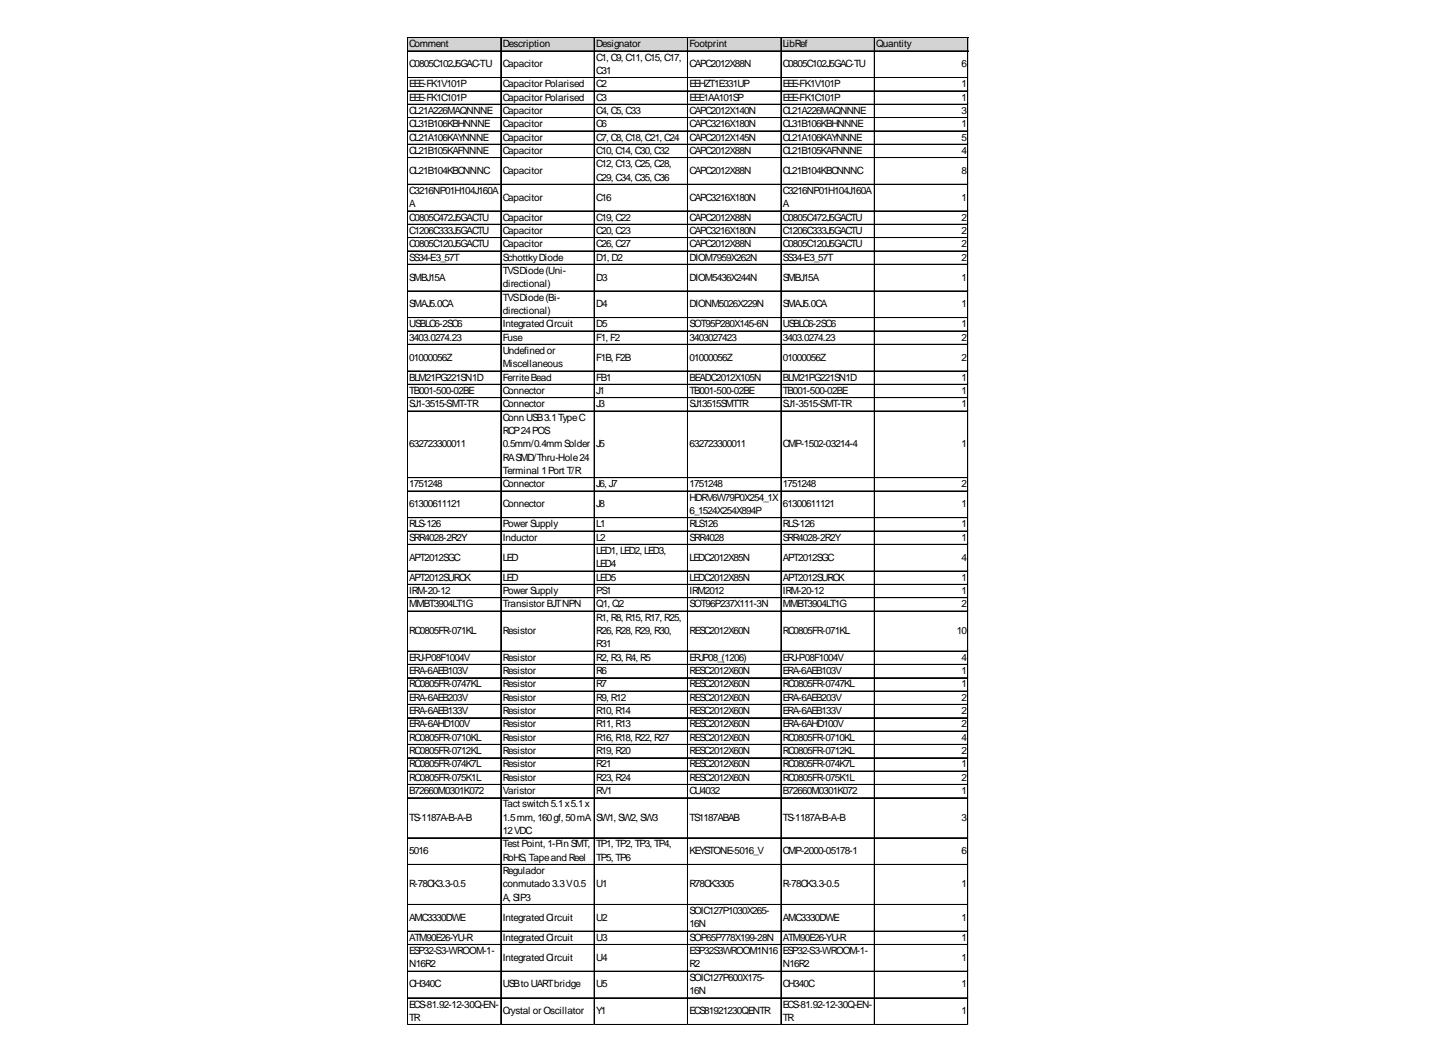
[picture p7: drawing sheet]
<svg xmlns="http://www.w3.org/2000/svg" width="290mm" height="216mm" viewBox="0 0 290 216" stroke-linecap="round" stroke-linejoin="round" font-family="sans-serif">
<defs><g id="words">
<g font-size="2">
<text x="83.1" y="9.6">Comment</text>
<text x="102" y="9.6">Description</text>
<text x="121" y="9.6">Designator</text>
<text x="139.9" y="9.6">Footprint</text>
<text x="158.9" y="9.6">LibRef</text>
<text x="177.8" y="9.6">Quantity</text>
<text x="83.1" y="13.6">C0805C102J5GAC-TU</text>
<text x="83.1" y="17.7">EEE-FK1V101P</text>
<text x="102" y="13.6">Capacitor</text>
<text x="102" y="17.7">Capacitor Polarised</text>
<text x="121" y="12.3">C1, C9, C11, C15, C17,</text>
<text x="121" y="15">C31</text>
<text x="121" y="17.7">C2</text>
<text x="139.9" y="13.6">CAPC2012X88N</text>
<text x="139.9" y="17.7">EEHZT1E331UP</text>
<text x="158.9" y="13.6">C0805C102J5GAC-TU</text>
<text x="158.9" y="17.7">EEE-FK1V101P</text>
<text x="195.1" y="13.6">6</text>
<text x="195.1" y="17.7">1</text>
<text x="83.1" y="20.4">EEE-FK1C101P</text>
<text x="83.1" y="23.1">CL21A226MAQNNNE</text>
<text x="102" y="20.4">Capacitor Polarised</text>
<text x="102" y="23.1">Capacitor</text>
<text x="121" y="20.4">C3</text>
<text x="121" y="23.1">C4, C5, C33</text>
<text x="139.9" y="20.4">EEE1AA101SP</text>
<text x="139.9" y="23.1">CAPC2012X140N</text>
<text x="158.9" y="20.4">EEE-FK1C101P</text>
<text x="158.9" y="23.1">CL21A226MAQNNNE</text>
<text x="195.1" y="20.4">1</text>
<text x="195.1" y="23.1">3</text>
<text x="83.1" y="25.8">CL31B106KBHNNNE</text>
<text x="83.1" y="28.5">CL21A106KAYNNNE</text>
<text x="102" y="25.8">Capacitor</text>
<text x="102" y="28.5">Capacitor</text>
<text x="121" y="25.8">C6</text>
<text x="121" y="28.5">C7, C8, C18, C21, C24</text>
<text x="139.9" y="25.8">CAPC3216X180N</text>
<text x="139.9" y="28.5">CAPC2012X145N</text>
<text x="158.9" y="25.8">CL31B106KBHNNNE</text>
<text x="158.9" y="28.5">CL21A106KAYNNNE</text>
<text x="195.1" y="25.8">1</text>
<text x="195.1" y="28.5">5</text>
<text x="83.1" y="31.2">CL21B105KAFNNNE</text>
<text x="83.1" y="35.3">CL21B104KBCNNNC</text>
<text x="102" y="31.2">Capacitor</text>
<text x="102" y="35.3">Capacitor</text>
<text x="121" y="31.2">C10, C14, C30, C32</text>
<text x="121" y="33.9">C12, C13, C25, C28,</text>
<text x="139.9" y="31.2">CAPC2012X88N</text>
<text x="139.9" y="35.3">CAPC2012X88N</text>
<text x="158.9" y="31.2">CL21B105KAFNNNE</text>
<text x="158.9" y="35.3">CL21B104KBCNNNC</text>
<text x="195.1" y="31.2">4</text>
<text x="195.1" y="35.3">8</text>
<text x="83.1" y="39.4">C3216NP01H104J160A</text>
<text x="102" y="40.7">Capacitor</text>
<text x="121" y="36.6">C29, C34, C35, C36</text>
<text x="121" y="40.7">C16</text>
<text x="139.9" y="40.7">CAPC3216X180N</text>
<text x="158.9" y="39.4">C3216NP01H104J160A</text>
<text x="195.1" y="40.7">1</text>
<text x="83.1" y="42.1">A</text>
<text x="83.1" y="44.8">C0805C472J5GACTU</text>
<text x="83.1" y="47.5">C1206C333J5GACTU</text>
<text x="102" y="44.8">Capacitor</text>
<text x="102" y="47.5">Capacitor</text>
<text x="121" y="44.8">C19, C22</text>
<text x="121" y="47.5">C20, C23</text>
<text x="139.9" y="44.8">CAPC2012X88N</text>
<text x="139.9" y="47.5">CAPC3216X180N</text>
<text x="158.9" y="42.1">A</text>
<text x="158.9" y="44.8">C0805C472J5GACTU</text>
<text x="158.9" y="47.5">C1206C333J5GACTU</text>
<text x="195.1" y="44.8">2</text>
<text x="195.1" y="47.5">2</text>
<text x="83.1" y="50.2">C0805C120J5GACTU</text>
<text x="83.1" y="52.9">SS34-E3_57T</text>
<text x="102" y="50.2">Capacitor</text>
<text x="102" y="52.9">SchottkyDiode</text>
<text x="121" y="50.2">C26, C27</text>
<text x="121" y="52.9">D1, D2</text>
<text x="139.9" y="50.2">CAPC2012X88N</text>
<text x="139.9" y="52.9">DIOM7959X262N</text>
<text x="158.9" y="50.2">C0805C120J5GACTU</text>
<text x="158.9" y="52.9">SS34-E3_57T</text>
<text x="195.1" y="50.2">2</text>
<text x="195.1" y="52.9">2</text>
<text x="83.1" y="56.9">SMBJ15A</text>
<text x="102" y="55.6">TVSDiode(Uni-</text>
<text x="102" y="58.3">directional)</text>
<text x="121" y="56.9">D3</text>
<text x="139.9" y="56.9">DIOM5436X244N</text>
<text x="158.9" y="56.9">SMBJ15A</text>
<text x="195.1" y="56.9">1</text>
<text x="83.1" y="62.4">SMAJ5.0CA</text>
<text x="102" y="61">TVSDiode(Bi-</text>
<text x="102" y="63.7">directional)</text>
<text x="121" y="62.4">D4</text>
<text x="139.9" y="62.4">DIONM5026X229N</text>
<text x="158.9" y="62.4">SMAJ5.0CA</text>
<text x="195.1" y="62.4">1</text>
<text x="83.1" y="66.4">USBLC6-2SC6</text>
<text x="83.1" y="69.1">3403.0274.23</text>
<text x="102" y="66.4">Integrated Circuit</text>
<text x="102" y="69.1">Fuse</text>
<text x="102" y="71.8">Undefined or</text>
<text x="121" y="66.4">D5</text>
<text x="121" y="69.1">F1, F2</text>
<text x="139.9" y="66.4">SOT95P280X145-6N</text>
<text x="139.9" y="69.1">3403027423</text>
<text x="158.9" y="66.4">USBLC6-2SC6</text>
<text x="158.9" y="69.1">3403.0274.23</text>
<text x="195.1" y="66.4">1</text>
<text x="195.1" y="69.1">2</text>
<text x="83.1" y="73.2">01000056Z</text>
<text x="83.1" y="77.2">BLM21PG221SN1D</text>
<text x="102" y="74.5">Miscellaneous</text>
<text x="102" y="77.2">FerriteBead</text>
<text x="121" y="73.2">F1B, F2B</text>
<text x="121" y="77.2">FB1</text>
<text x="139.9" y="73.2">01000056Z</text>
<text x="139.9" y="77.2">BEADC2012X105N</text>
<text x="158.9" y="73.2">01000056Z</text>
<text x="158.9" y="77.2">BLM21PG221SN1D</text>
<text x="195.1" y="73.2">2</text>
<text x="195.1" y="77.2">1</text>
<text x="83.1" y="79.9">TB001-500-02BE</text>
<text x="83.1" y="82.7">SJ1-3515-SMT-TR</text>
<text x="102" y="79.9">Connector</text>
<text x="102" y="82.7">Connector</text>
<text x="121" y="79.9">J1</text>
<text x="121" y="82.7">J3</text>
<text x="139.9" y="79.9">TB001-500-02BE</text>
<text x="139.9" y="82.7">SJ13515SMTTR</text>
<text x="158.9" y="79.9">TB001-500-02BE</text>
<text x="158.9" y="82.7">SJ1-3515-SMT-TR</text>
<text x="195.1" y="79.9">1</text>
<text x="195.1" y="82.7">1</text>
<text x="102" y="85.4">Conn USB3.1TypeC</text>
<text x="102" y="88.1">RCP24POS</text>
<text x="83.1" y="90.8">632723300011</text>
<text x="102" y="90.8">0.5mm/0.4mmSolder</text>
<text x="102" y="93.5">RASMD/Thru-Hole24</text>
<text x="121" y="90.8">J5</text>
<text x="139.9" y="90.8">632723300011</text>
<text x="158.9" y="90.8">CMP-1502-03214-4</text>
<text x="195.1" y="90.8">1</text>
<text x="83.1" y="98.9">1751248</text>
<text x="102" y="96.2">Terminal 1Port T/R</text>
<text x="102" y="98.9">Connector</text>
<text x="121" y="98.9">J6, J7</text>
<text x="139.9" y="98.9">1751248</text>
<text x="139.9" y="101.6">HDRV6W79P0X254_1X</text>
<text x="158.9" y="98.9">1751248</text>
<text x="195.1" y="98.9">2</text>
<text x="83.1" y="102.9">61300611121</text>
<text x="83.1" y="107">RLS-126</text>
<text x="102" y="102.9">Connector</text>
<text x="102" y="107">Power Supply</text>
<text x="121" y="102.9">J8</text>
<text x="121" y="107">L1</text>
<text x="139.9" y="104.3">6_1524X254X894P</text>
<text x="139.9" y="107">RLS126</text>
<text x="158.9" y="102.9">61300611121</text>
<text x="158.9" y="107">RLS-126</text>
<text x="195.1" y="102.9">1</text>
<text x="195.1" y="107">1</text>
<text x="83.1" y="109.7">SRR4028-2R2Y</text>
<text x="83.1" y="113.8">APT2012SGC</text>
<text x="102" y="109.7">Inductor</text>
<text x="102" y="113.8">LED</text>
<text x="121" y="109.7">L2</text>
<text x="121" y="112.4">LED1, LED2, LED3,</text>
<text x="139.9" y="109.7">SRR4028</text>
<text x="139.9" y="113.8">LEDC2012X85N</text>
<text x="158.9" y="109.7">SRR4028-2R2Y</text>
<text x="158.9" y="113.8">APT2012SGC</text>
<text x="195.1" y="109.7">1</text>
<text x="195.1" y="113.8">4</text>
<text x="83.1" y="117.8">APT2012SURCK</text>
<text x="102" y="117.8">LED</text>
<text x="121" y="115.1">LED4</text>
<text x="121" y="117.8">LED5</text>
<text x="139.9" y="117.8">LEDC2012X85N</text>
<text x="158.9" y="117.8">APT2012SURCK</text>
<text x="195.1" y="117.8">1</text>
<text x="83.1" y="120.5">IRM-20-12</text>
<text x="83.1" y="123.2">MMBT3904LT1G</text>
<text x="102" y="120.5">Power Supply</text>
<text x="102" y="123.2">Transistor BJTNPN</text>
<text x="121" y="120.5">PS1</text>
<text x="121" y="123.2">Q1, Q2</text>
<text x="121" y="126">R1, R8, R15, R17, R25,</text>
<text x="139.9" y="120.5">IRM2012</text>
<text x="139.9" y="123.2">SOT96P237X111-3N</text>
<text x="158.9" y="120.5">IRM-20-12</text>
<text x="158.9" y="123.2">MMBT3904LT1G</text>
<text x="195.1" y="120.5">1</text>
<text x="195.1" y="123.2">2</text>
<text x="83.1" y="128.7">RC0805FR-071KL</text>
<text x="102" y="128.7">Resistor</text>
<text x="121" y="128.7">R26, R28, R29, R30,</text>
<text x="121" y="131.4">R31</text>
<text x="139.9" y="128.7">RESC2012X60N</text>
<text x="158.9" y="128.7">RC0805FR-071KL</text>
<text x="194.2" y="128.7">10</text>
<text x="83.1" y="134.1">ERJ-P08F1004V</text>
<text x="83.1" y="136.8">ERA-6AEB103V</text>
<text x="102" y="134.1">Resistor</text>
<text x="102" y="136.8">Resistor</text>
<text x="121" y="134.1">R2, R3, R4, R5</text>
<text x="121" y="136.8">R6</text>
<text x="139.9" y="134.1">ERJP08_(1206)</text>
<text x="139.9" y="136.8">RESC2012X60N</text>
<text x="158.9" y="134.1">ERJ-P08F1004V</text>
<text x="158.9" y="136.8">ERA-6AEB103V</text>
<text x="195.1" y="134.1">4</text>
<text x="195.1" y="136.8">1</text>
<text x="83.1" y="139.5">RC0805FR-0747KL</text>
<text x="83.1" y="142.2">ERA-6AEB203V</text>
<text x="102" y="139.5">Resistor</text>
<text x="102" y="142.2">Resistor</text>
<text x="121" y="139.5">R7</text>
<text x="121" y="142.2">R9, R12</text>
<text x="139.9" y="139.5">RESC2012X60N</text>
<text x="139.9" y="142.2">RESC2012X60N</text>
<text x="158.9" y="139.5">RC0805FR-0747KL</text>
<text x="158.9" y="142.2">ERA-6AEB203V</text>
<text x="195.1" y="139.5">1</text>
<text x="195.1" y="142.2">2</text>
<text x="83.1" y="144.9">ERA-6AEB133V</text>
<text x="83.1" y="147.6">ERA-6AHD100V</text>
<text x="102" y="144.9">Resistor</text>
<text x="102" y="147.6">Resistor</text>
<text x="121" y="144.9">R10, R14</text>
<text x="121" y="147.6">R11, R13</text>
<text x="139.9" y="144.9">RESC2012X60N</text>
<text x="139.9" y="147.6">RESC2012X60N</text>
<text x="158.9" y="144.9">ERA-6AEB133V</text>
<text x="158.9" y="147.6">ERA-6AHD100V</text>
<text x="195.1" y="144.9">2</text>
<text x="195.1" y="147.6">2</text>
<text x="83.1" y="150.3">RC0805FR-0710KL</text>
<text x="83.1" y="153">RC0805FR-0712KL</text>
<text x="83.1" y="155.7">RC0805FR-074K7L</text>
<text x="102" y="150.3">Resistor</text>
<text x="102" y="153">Resistor</text>
<text x="102" y="155.7">Resistor</text>
<text x="121" y="150.3">R16, R18, R22, R27</text>
<text x="121" y="153">R19, R20</text>
<text x="121" y="155.7">R21</text>
<text x="139.9" y="150.3">RESC2012X60N</text>
<text x="139.9" y="153">RESC2012X60N</text>
<text x="139.9" y="155.7">RESC2012X60N</text>
<text x="158.9" y="150.3">RC0805FR-0710KL</text>
<text x="158.9" y="153">RC0805FR-0712KL</text>
<text x="158.9" y="155.7">RC0805FR-074K7L</text>
<text x="195.1" y="150.3">4</text>
<text x="195.1" y="153">2</text>
<text x="195.1" y="155.7">1</text>
<text x="83.1" y="158.4">RC0805FR-075K1L</text>
<text x="83.1" y="161.1">B72660M0301K072</text>
<text x="102" y="158.4">Resistor</text>
<text x="102" y="161.1">Varistor</text>
<text x="121" y="158.4">R23, R24</text>
<text x="121" y="161.1">RV1</text>
<text x="139.9" y="158.4">RESC2012X60N</text>
<text x="139.9" y="161.1">CU4032</text>
<text x="158.9" y="158.4">RC0805FR-075K1L</text>
<text x="158.9" y="161.1">B72660M0301K072</text>
<text x="195.1" y="158.4">2</text>
<text x="195.1" y="161.1">1</text>
<text x="83.1" y="166.5">TS-1187A-B-A-B</text>
<text x="102" y="163.8">Tact switch 5.1x5.1x</text>
<text x="102" y="166.5">1.5mm, 160gf, 50mA</text>
<text x="121" y="166.5">SW1, SW2, SW3</text>
<text x="139.9" y="166.5">TS1187ABAB</text>
<text x="158.9" y="166.5">TS-1187A-B-A-B</text>
<text x="195.1" y="166.5">3</text>
<text x="83.1" y="173.3">5016</text>
<text x="102" y="169.3">12VDC</text>
<text x="102" y="172">Test Point, 1-Pin SMT,</text>
<text x="121" y="172">TP1, TP2, TP3, TP4,</text>
<text x="139.9" y="173.3">KEYSTONE-5016_V</text>
<text x="158.9" y="173.3">CMP-2000-05178-1</text>
<text x="195.1" y="173.3">6</text>
<text x="102" y="174.7">RoHS, Tapeand Reel</text>
<text x="102" y="177.4">Regulador</text>
<text x="121" y="174.7">TP5, TP6</text>
<text x="83.1" y="180.1">R-78CK3.3-0.5</text>
<text x="102" y="180.1">conmutado 3.3V0.5</text>
<text x="102" y="182.8">A, SIP3</text>
<text x="121" y="180.1">U1</text>
<text x="139.9" y="180.1">R78CK3305</text>
<text x="139.9" y="185.5">SOIC127P1030X265-</text>
<text x="158.9" y="180.1">R-78CK3.3-0.5</text>
<text x="195.1" y="180.1">1</text>
<text x="83.1" y="186.8">AMC3330DWE</text>
<text x="83.1" y="190.9">ATM90E26-YU-R</text>
<text x="102" y="186.8">Integrated Circuit</text>
<text x="102" y="190.9">Integrated Circuit</text>
<text x="121" y="186.8">U2</text>
<text x="121" y="190.9">U3</text>
<text x="139.9" y="188.2">16N</text>
<text x="139.9" y="190.9">SOP65P778X199-28N</text>
<text x="158.9" y="186.8">AMC3330DWE</text>
<text x="158.9" y="190.9">ATM90E26-YU-R</text>
<text x="195.1" y="186.8">1</text>
<text x="195.1" y="190.9">1</text>
<text x="83.1" y="193.6">ESP32-S3-WROOM-1-</text>
<text x="83.1" y="196.3">N16R2</text>
<text x="102" y="195">Integrated Circuit</text>
<text x="121" y="195">U4</text>
<text x="139.9" y="193.6">ESP32S3WROOM1N16</text>
<text x="139.9" y="196.3">R2</text>
<text x="158.9" y="193.6">ESP32-S3-WROOM-1-</text>
<text x="158.9" y="196.3">N16R2</text>
<text x="195.1" y="195">1</text>
<text x="83.1" y="200.4">CH340C</text>
<text x="102" y="200.4">USBto UARTbridge</text>
<text x="121" y="200.4">U5</text>
<text x="139.9" y="199">SOIC127P600X175-</text>
<text x="139.9" y="201.7">16N</text>
<text x="158.9" y="200.4">CH340C</text>
<text x="195.1" y="200.4">1</text>
<text x="83.1" y="204.4">ECS-81.92-12-30Q-EN-</text>
<text x="83.1" y="207.1">TR</text>
<text x="102" y="205.8">Crystal or Oscillator</text>
<text x="121" y="205.8">Y1</text>
<text x="139.9" y="205.8">ECS81921230QENTR</text>
<text x="158.9" y="204.4">ECS-81.92-12-30Q-EN-</text>
<text x="158.9" y="207.1">TR</text>
<text x="195.1" y="205.8">1</text>
</g>
</g></defs>
<path d="M82.7 7.7h113.8v2.8h-113.8z" fill="#d3d3d3"/>
<g fill="none" stroke="#000" stroke-width=".2">
<path d="M82.6 7.6v200.4M82.7 7.6v200.4M82.8 7.6h113.7M82.8 7.7h113.7M82.8 10.3h113.7M82.8 10.4h113.7M82.8 15.7h113.7M82.8 15.8h113.7M82.8 18.4h113.7M82.8 18.5h113.7M101.6 7.7v200.3M101.7 7.7v200.3"/>
<path d="M120.5 7.7v200.3M120.6 7.7v200.3M139.5 7.7v200.3M139.6 7.7v200.3M158.4 7.7v200.3M158.5 7.7v200.3M177.4 7.7v200.3M177.5 7.7v200.3M196.3 7.7v200.3M196.4 7.7v200.3M82.8 21.1h113.7M82.8 21.2h113.7"/>
<path d="M82.8 23.8h113.7M82.8 23.9h113.7M82.8 26.6h113.7M82.8 29.3h113.7M82.8 32h113.7M82.8 37.4h113.7M82.8 42.8h113.7M82.8 42.9h113.7M82.8 45.5h113.7M82.8 45.6h113.7M82.8 48.2h113.7M82.8 48.3h113.7"/>
<path d="M82.8 50.9h113.7M82.8 51h113.7M82.8 53.6h113.7M82.8 53.7h113.7M82.8 59h113.7M82.8 59.1h113.7M82.8 64.4h113.7M82.8 64.5h113.7M82.8 67.1h113.7M82.8 67.2h113.7M82.8 69.9h113.7M82.8 75.3h113.7"/>
<path d="M82.8 78h113.7M82.8 80.7h113.7M82.8 83.4h113.7M82.8 83.5h113.7M82.8 96.9h113.7M82.8 97h113.7M82.8 99.6h113.7M82.8 99.7h113.7M82.8 105h113.7M82.8 105.1h113.7M82.8 107.7h113.7M82.8 107.8h113.7"/>
<path d="M82.8 110.4h113.7M82.8 110.5h113.7M82.8 115.9h113.7M82.8 118.6h113.7M82.8 121.3h113.7M82.8 124h113.7M82.8 132.1h113.7M82.8 132.2h113.7M82.8 134.8h113.7M82.8 134.9h113.7M82.8 137.5h113.7M82.8 137.6h113.7"/>
<path d="M82.8 140.2h113.7M82.8 140.3h113.7M82.8 142.9h113.7M82.8 143h113.7M82.8 145.6h113.7M82.8 145.7h113.7M82.8 148.3h113.7M82.8 148.4h113.7M82.8 151h113.7M82.8 151.1h113.7M82.8 153.8h113.7M82.8 156.5h113.7"/>
<path d="M82.8 159.2h113.7M82.8 161.9h113.7M82.8 170h113.7M82.8 170.1h113.7M82.8 175.4h113.7M82.8 175.5h113.7M82.8 183.5h113.7M82.8 183.6h113.7M82.8 188.9h113.7M82.8 189h113.7M82.8 191.6h113.7M82.8 191.7h113.7"/>
<path d="M82.8 197.1h113.7M82.8 202.5h113.7M82.8 207.9h113.7"/>
</g>
<path d="M196.5 15.7h.1" fill="none" stroke="#e0e0e0" stroke-width=".2"/>
<path d="M196.5 15.7v.2z" fill="#e0e0e0"/>
<path d="M196.5 18.4h.1" fill="none" stroke="#e0e0e0" stroke-width=".2"/>
<path d="M196.5 18.4v.2z" fill="#e0e0e0"/>
<path d="M196.5 21.1h.1" fill="none" stroke="#e0e0e0" stroke-width=".2"/>
<path d="M196.5 21.1v.2z" fill="#e0e0e0"/>
<path d="M196.5 23.8h.1" fill="none" stroke="#e0e0e0" stroke-width=".2"/>
<path d="M196.5 23.8v.2z" fill="#e0e0e0"/>
<path d="M196.5 26.6h.1" fill="none" stroke="#e0e0e0" stroke-width=".2"/>
<path d="M196.5 26.6v.1z" fill="#e0e0e0"/>
<path d="M196.5 29.3h.1" fill="none" stroke="#e0e0e0" stroke-width=".2"/>
<path d="M196.5 29.3v.1z" fill="#e0e0e0"/>
<path d="M196.5 32h.1" fill="none" stroke="#e0e0e0" stroke-width=".2"/>
<path d="M196.5 32v.1z" fill="#e0e0e0"/>
<path d="M196.5 37.4h.1" fill="none" stroke="#e0e0e0" stroke-width=".2"/>
<path d="M196.5 37.4v.1z" fill="#e0e0e0"/>
<path d="M196.5 42.8h.1" fill="none" stroke="#e0e0e0" stroke-width=".2"/>
<path d="M196.5 42.8v.1z" fill="#e0e0e0"/>
<path d="M196.5 45.5h.1" fill="none" stroke="#e0e0e0" stroke-width=".2"/>
<path d="M196.5 45.5v.1z" fill="#e0e0e0"/>
<path d="M196.5 48.2h.1" fill="none" stroke="#e0e0e0" stroke-width=".2"/>
<path d="M196.5 48.2v.1z" fill="#e0e0e0"/>
<path d="M196.5 50.9h.1" fill="none" stroke="#e0e0e0" stroke-width=".2"/>
<path d="M196.5 50.9v.1z" fill="#e0e0e0"/>
<path d="M196.5 53.6h.1" fill="none" stroke="#e0e0e0" stroke-width=".2"/>
<path d="M196.5 53.6v.2z" fill="#e0e0e0"/>
<path d="M196.5 59h.1" fill="none" stroke="#e0e0e0" stroke-width=".2"/>
<path d="M196.5 59v.2z" fill="#e0e0e0"/>
<path d="M196.5 64.4h.1" fill="none" stroke="#e0e0e0" stroke-width=".2"/>
<path d="M196.5 64.4v.2z" fill="#e0e0e0"/>
<path d="M196.5 67.1h.1" fill="none" stroke="#e0e0e0" stroke-width=".2"/>
<path d="M196.5 67.1v.2z" fill="#e0e0e0"/>
<path d="M196.5 69.9h.1" fill="none" stroke="#e0e0e0" stroke-width=".2"/>
<path d="M196.5 69.9v.1z" fill="#e0e0e0"/>
<path d="M196.5 75.3h.1" fill="none" stroke="#e0e0e0" stroke-width=".2"/>
<path d="M196.5 75.3v.1z" fill="#e0e0e0"/>
<path d="M196.5 78h.1" fill="none" stroke="#e0e0e0" stroke-width=".2"/>
<path d="M196.5 78v.1z" fill="#e0e0e0"/>
<path d="M196.5 80.7h.1" fill="none" stroke="#e0e0e0" stroke-width=".2"/>
<path d="M196.5 80.7v.1z" fill="#e0e0e0"/>
<path d="M196.5 83.4h.1" fill="none" stroke="#e0e0e0" stroke-width=".2"/>
<path d="M196.5 83.4v.1z" fill="#e0e0e0"/>
<path d="M196.5 96.9h.1" fill="none" stroke="#e0e0e0" stroke-width=".2"/>
<path d="M196.5 96.9v.2z" fill="#e0e0e0"/>
<path d="M196.5 99.6h.1" fill="none" stroke="#e0e0e0" stroke-width=".2"/>
<path d="M196.5 99.6v.2z" fill="#e0e0e0"/>
<path d="M196.5 105h.1" fill="none" stroke="#e0e0e0" stroke-width=".2"/>
<path d="M196.5 105v.2z" fill="#e0e0e0"/>
<path d="M196.5 107.7h.1" fill="none" stroke="#e0e0e0" stroke-width=".2"/>
<path d="M196.5 107.7v.2z" fill="#e0e0e0"/>
<path d="M196.5 110.4h.1" fill="none" stroke="#e0e0e0" stroke-width=".2"/>
<path d="M196.5 110.4v.2z" fill="#e0e0e0"/>
<path d="M196.5 115.9h.1" fill="none" stroke="#e0e0e0" stroke-width=".2"/>
<path d="M196.5 115.9v.1z" fill="#e0e0e0"/>
<path d="M196.5 118.6h.1" fill="none" stroke="#e0e0e0" stroke-width=".2"/>
<path d="M196.5 118.6v.1z" fill="#e0e0e0"/>
<path d="M196.5 121.3h.1" fill="none" stroke="#e0e0e0" stroke-width=".2"/>
<path d="M196.5 121.3v.1z" fill="#e0e0e0"/>
<path d="M196.5 124h.1" fill="none" stroke="#e0e0e0" stroke-width=".2"/>
<path d="M196.5 124v.1z" fill="#e0e0e0"/>
<path d="M196.5 132.1h.1" fill="none" stroke="#e0e0e0" stroke-width=".2"/>
<path d="M196.5 132.1v.1z" fill="#e0e0e0"/>
<path d="M196.5 134.8h.1" fill="none" stroke="#e0e0e0" stroke-width=".2"/>
<path d="M196.5 134.8v.1z" fill="#e0e0e0"/>
<path d="M196.5 137.5h.1" fill="none" stroke="#e0e0e0" stroke-width=".2"/>
<path d="M196.5 137.5v.1z" fill="#e0e0e0"/>
<path d="M196.5 140.2h.1" fill="none" stroke="#e0e0e0" stroke-width=".2"/>
<path d="M196.5 140.2v.2z" fill="#e0e0e0"/>
<path d="M196.5 142.9h.1" fill="none" stroke="#e0e0e0" stroke-width=".2"/>
<path d="M196.5 142.9v.2z" fill="#e0e0e0"/>
<path d="M196.5 145.6h.1" fill="none" stroke="#e0e0e0" stroke-width=".2"/>
<path d="M196.5 145.6v.2z" fill="#e0e0e0"/>
<path d="M196.5 148.3h.1" fill="none" stroke="#e0e0e0" stroke-width=".2"/>
<path d="M196.5 148.3v.2z" fill="#e0e0e0"/>
<path d="M196.5 151h.1" fill="none" stroke="#e0e0e0" stroke-width=".2"/>
<path d="M196.5 151v.2z" fill="#e0e0e0"/>
<path d="M196.5 153.8h.1" fill="none" stroke="#e0e0e0" stroke-width=".2"/>
<path d="M196.5 153.8v.1z" fill="#e0e0e0"/>
<path d="M196.5 156.5h.1" fill="none" stroke="#e0e0e0" stroke-width=".2"/>
<path d="M196.5 156.5v.1z" fill="#e0e0e0"/>
<path d="M196.5 159.2h.1" fill="none" stroke="#e0e0e0" stroke-width=".2"/>
<path d="M196.5 159.2v.1z" fill="#e0e0e0"/>
<path d="M196.5 161.9h.1" fill="none" stroke="#e0e0e0" stroke-width=".2"/>
<path d="M196.5 161.9v.1z" fill="#e0e0e0"/>
<path d="M196.5 170h.1" fill="none" stroke="#e0e0e0" stroke-width=".2"/>
<path d="M196.5 170v.1z" fill="#e0e0e0"/>
<path d="M196.5 175.4h.1" fill="none" stroke="#e0e0e0" stroke-width=".2"/>
<path d="M196.5 175.4v.1z" fill="#e0e0e0"/>
<path d="M196.5 183.5h.1" fill="none" stroke="#e0e0e0" stroke-width=".2"/>
<path d="M196.5 183.5v.2z" fill="#e0e0e0"/>
<path d="M196.5 188.9h.1" fill="none" stroke="#e0e0e0" stroke-width=".2"/>
<path d="M196.5 188.9v.2z" fill="#e0e0e0"/>
<path d="M196.5 191.6h.1" fill="none" stroke="#e0e0e0" stroke-width=".2"/>
<path d="M196.5 191.6v.2z" fill="#e0e0e0"/>
<path d="M196.5 197.1h.1" fill="none" stroke="#e0e0e0" stroke-width=".2"/>
<path d="M196.5 197.1v.1z" fill="#e0e0e0"/>
<path d="M196.5 202.5h.1" fill="none" stroke="#e0e0e0" stroke-width=".2"/>
<path d="M196.5 202.5v.1z" fill="#e0e0e0"/>
<path d="M196.5 207.9h.1" fill="none" stroke="#e0e0e0" stroke-width=".2"/>
<path d="M196.5 207.9v.1z" fill="#e0e0e0"/>
<use href="#words"/>
</svg>
